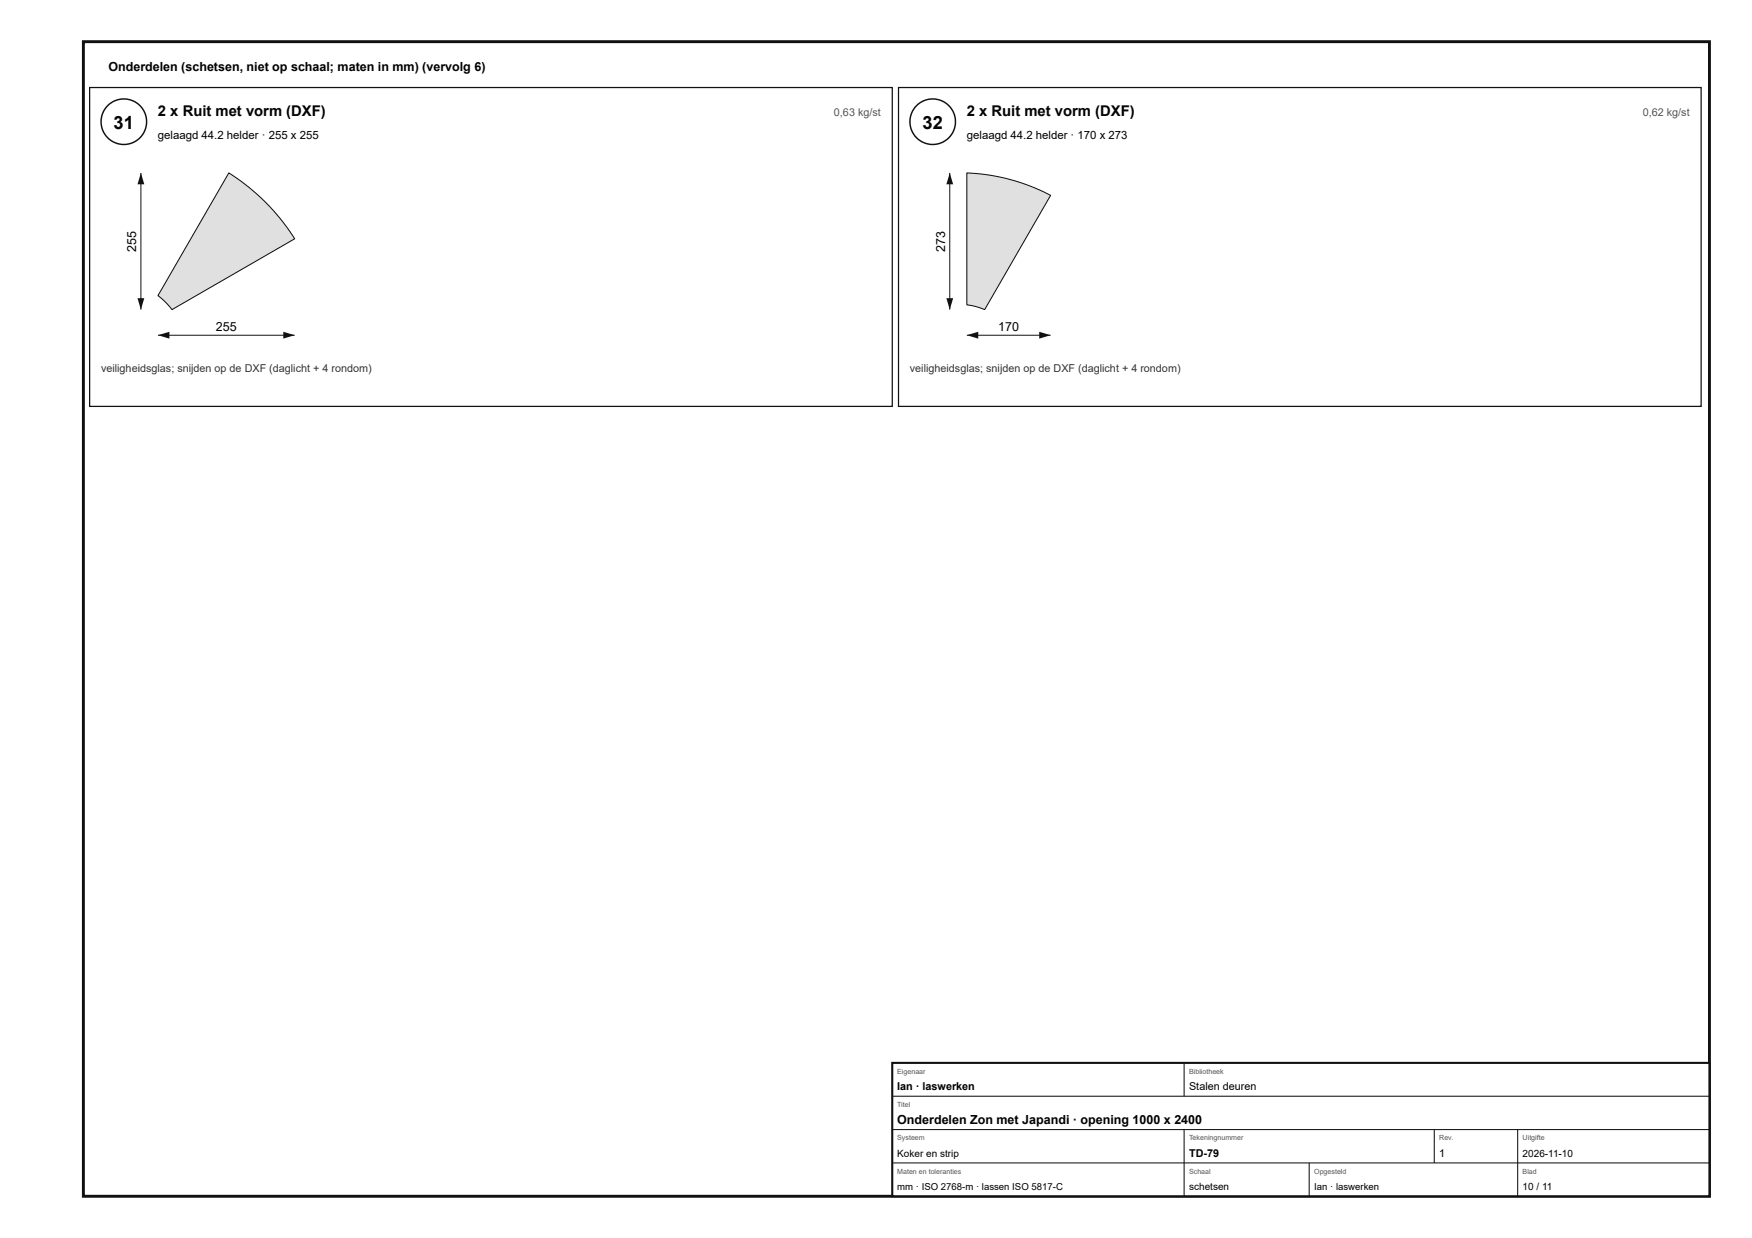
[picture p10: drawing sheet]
<svg xmlns="http://www.w3.org/2000/svg" width="420mm" height="297mm" viewBox="0 0 420 297" stroke-linecap="round" stroke-linejoin="round" font-family="sans-serif">
<defs><g id="words">
<g font-size="4.4">
<text x="27.3" y="30.8">31</text>
<text x="221.3" y="30.8">32</text>
</g>
<g font-size="3.6">
<text x="37.9" y="27.8">2 x Ruit met vorm (DXF)</text>
<text x="231.9" y="27.8">2 x Ruit met vorm (DXF)</text>
</g>
<g font-size="3">
<text x="26" y="17">Onderdelen (schetsen, niet op schaal; maten in mm) (vervolg 6)</text>
<text x="32.7" y="60.4" transform="rotate(-90 32.7 60.4)">255</text>
<text x="226.7" y="60.4" transform="rotate(-90 226.7 60.4)">273</text>
<text x="51.8" y="79.3">255</text>
<text x="239.4" y="79.3">170</text>
<text x="215.2" y="269.6">Onderdelen Zon met Japandi · opening 1000 x 2400</text>
</g>
<g font-size="2.7">
<text x="37.9" y="33.3">gelaagd 44.2 helder · 255 x 255</text>
<text x="231.9" y="33.3">gelaagd 44.2 helder · 170 x 273</text>
</g>
<g font-size="2.6" fill="#555">
<text x="200" y="27.8">0,63 kg/st</text>
<text x="394" y="27.8">0,62 kg/st</text>
</g>
<g font-size="2.6" fill="#333">
<text x="24.2" y="89.3">veiligheidsglas; snijden op de DXF (daglicht + 4 rondom)</text>
<text x="218.2" y="89.3">veiligheidsglas; snijden op de DXF (daglicht + 4 rondom)</text>
</g>
<g font-size="2.6">
<text x="215.2" y="261.6">Ian · laswerken</text>
<text x="285.2" y="261.6">Stalen deuren</text>
<text x="285.2" y="277.6">TD-79</text>
<text x="345.2" y="277.6">1</text>
</g>
<g font-size="2.4">
<text x="215.2" y="277.6">Koker en strip</text>
<text x="365.2" y="277.6">2026-11-10</text>
<text x="285.2" y="285.6">schetsen</text>
<text x="365.2" y="285.6">10 / 11</text>
</g>
<g font-size="2.3">
<text x="215.2" y="285.6">mm · ISO 2768-m · lassen ISO 5817-C</text>
<text x="315.2" y="285.6">Ian · laswerken</text>
</g>
<g font-size="1.7" fill="#555">
<text x="215.2" y="257.6">Eigenaar</text>
<text x="285.2" y="257.6">Bibliotheek</text>
<text x="215.2" y="265.6">Titel</text>
<text x="215.2" y="273.6">Systeem</text>
<text x="285.2" y="273.6">Tekeningnummer</text>
<text x="345.2" y="273.6">Rev.</text>
<text x="365.2" y="273.6">Uitgifte</text>
<text x="215.2" y="281.6">Maten en toleranties</text>
<text x="285.2" y="281.6">Schaal</text>
<text x="315.2" y="281.6">Opgesteld</text>
<text x="365.2" y="281.6">Blad</text>
</g>
</g></defs>
<path d="M20 10h390v277h-390z" fill="none" stroke="#111" stroke-width=".7" stroke-linecap="butt"/>
<path d="M21.5 21h192.5v76.5h-192.5z" fill="none" stroke="#111" stroke-width=".3"/>
<circle cx="29.7" cy="29.2" r="5.5" fill="#fff"/>
<circle cx="29.7" cy="29.2" r="5.5" fill="none" stroke="#111" stroke-width=".35"/>
<path d="M54.9 41.5a50.5 50.5 0 0 1 15.8 15.8l-29.5 17-1.8-2.1-1.5-1.3z" fill="#d6e4e9"/>
<path d="M54.9 41.5a50.5 50.5 0 0 1 15.8 15.8l-29.5 17-1.8-2.1-1.5-1.3z" fill="none" stroke="#111" stroke-width=".25"/>
<path d="M37.9 80.4h32.8" fill="none" stroke="#111" stroke-width=".24"/>
<g fill="#111">
<path d="M37.9 80.4l2.7-.8v1.6z"/>
<path d="M67.9 79.6l2.8 .8-2.8 .8z"/>
</g>
<path d="M33.8 41.5v32.8" fill="none" stroke="#111" stroke-width=".24"/>
<g fill="#111">
<path d="M33.8 41.5l.8 2.7h-1.6z"/>
<path d="M33 71.5h1.6l-.8 2.8z"/>
</g>
<path d="M215.5 21h192.5v76.5h-192.5z" fill="none" stroke="#111" stroke-width=".3"/>
<circle cx="223.7" cy="29.2" r="5.5" fill="#fff"/>
<circle cx="223.7" cy="29.2" r="5.5" fill="none" stroke="#111" stroke-width=".35"/>
<path d="M231.9 41.5a47.2 47.2 0 0 1 20.1 5.4l-15.8 27.4-2.5-.8-1.8-.4z" fill="#d6e4e9"/>
<path d="M231.9 41.5a47.2 47.2 0 0 1 20.1 5.4l-15.8 27.4-2.5-.8-1.8-.4z" fill="none" stroke="#111" stroke-width=".25"/>
<path d="M231.9 80.4h20.1" fill="none" stroke="#111" stroke-width=".24"/>
<g fill="#111">
<path d="M231.9 80.4l2.7-.8v1.6z"/>
<path d="M249.2 79.6l2.8 .8-2.8 .8z"/>
</g>
<path d="M227.8 41.5v32.8" fill="none" stroke="#111" stroke-width=".24"/>
<g fill="#111">
<path d="M227.8 41.5l.8 2.7h-1.6z"/>
<path d="M227 71.5h1.6l-.8 2.8z"/>
</g>
<path d="M214 255h196v32h-196z" fill="#fff"/>
<path d="M214 255h196v32h-196z" fill="none" stroke="#111" stroke-width=".5"/>
<path d="M284 255v8M214 263h196M214 271h196M214 279h196M284 271v16M314 279v8M344 271v8M364 271v16" fill="none" stroke="#111" stroke-width=".25"/>
<use href="#words"/>
</svg>
